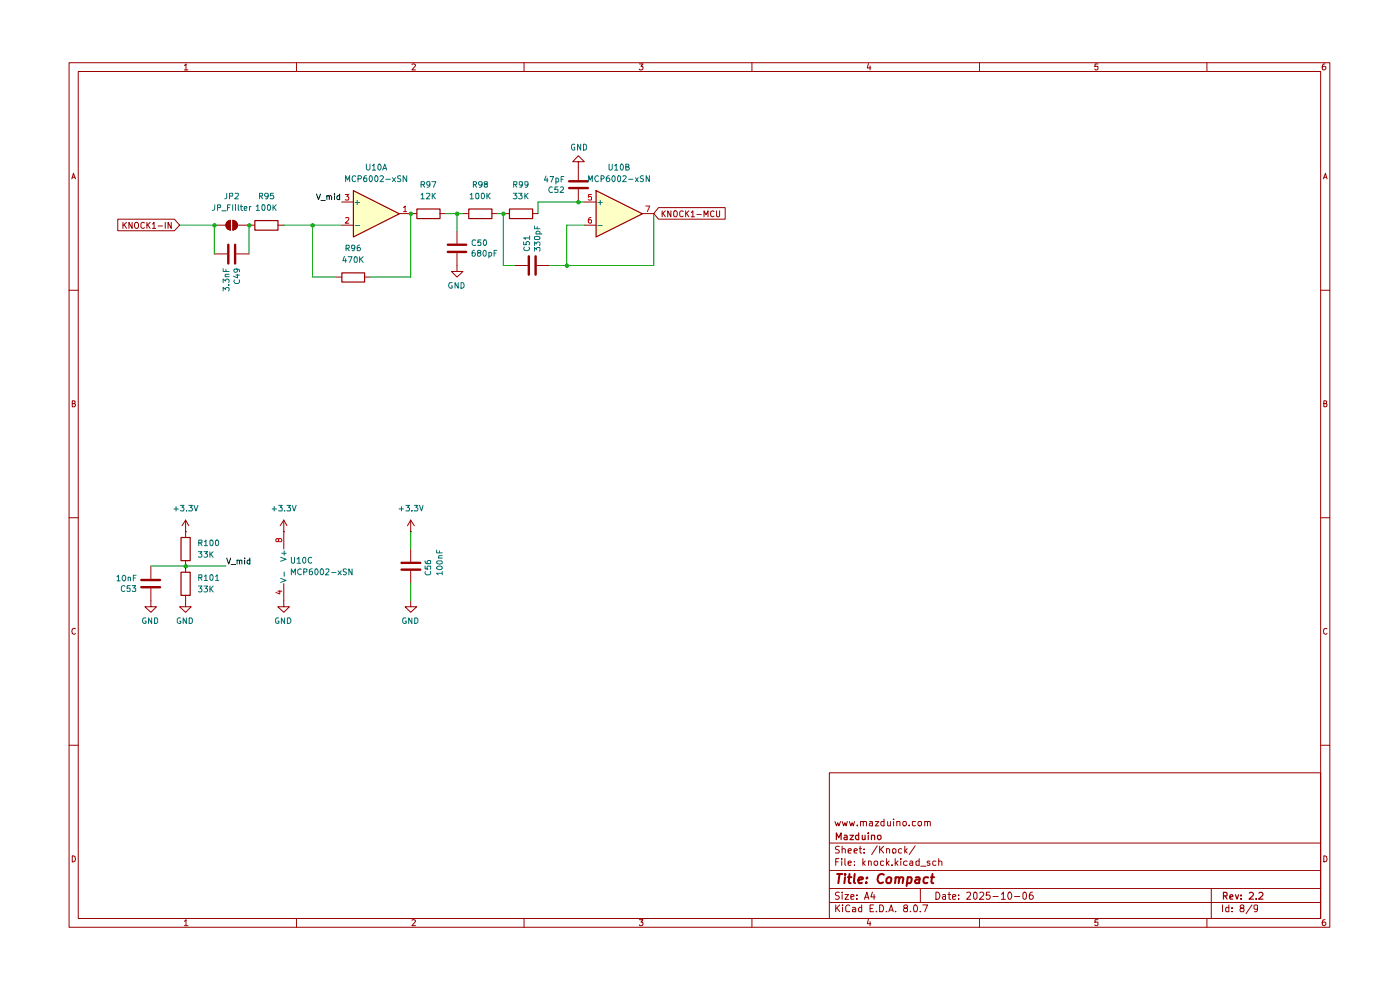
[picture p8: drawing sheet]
<svg xmlns="http://www.w3.org/2000/svg" width="297mm" height="210mm" viewBox="0 0 297 210" stroke-linecap="round" stroke-linejoin="round" font-family="sans-serif">
<g fill="none" stroke="#9b0000" stroke-width=".21">
<path d="M14.7 13.3h267.4v183.4h-267.4zM16.6 15.2h263.6v179.6h-263.6zM39.1 13.9l.4-.3v1.2M39.1 14.8h.8M62.9 13.3v1.9M87.4 13.6h.5l.2 .2-.7 1h.7M111.2 13.3v1.9M135.6 13.6h.8l-.4 .5h.3l.1 .1-.1 .5-.5 .1-.2-.1M159.5 13.3v1.9M184.2 13.5l-.2 .9h.7M184.6 14v.8M207.8 13.3v1.9"/>
<path d="M232.9 13.6h-.6l-.1 .6 .6-.1 .1 .6-.1 .1h-.4l-.2-.1M256 13.3v1.9M281.1 13.6h-.4l-.2 1 .3 .2h.2l.3-.2v-.4l-.2-.1h-.5l-.1 .1M15.2 37.9l.4-1.1 .4 1.1M15.3 37.6h.6M280.8 37.9l.4-1.1 .3 1.1M280.8 37.6h.6M14.7 61.6h1.9M280.2 61.6h1.9M15.3 85.6h.5l.1-.2v-.3l-.6-.1v1.3l.6-.1 .1-.3-.2-.3M280.8 85.6h.5l.1-.2v-.3l-.6-.1v1.3l.6-.1 .1-.3-.2-.3M14.7 109.8h1.9"/>
<path d="M280.2 109.8h1.9M16 133.4l-.2-.1a.65 .65 0 0 0-.6 .6 .65 .65 0 0 0 .6 .6l.2-.1M281.5 133.4l-.2-.1a.65 .65 0 0 0-.6 .6 .65 .65 0 0 0 .6 .6l.2-.1M14.7 158.1h1.9M280.2 158.1h1.9M175.9 163.9h104.3v30.9h-104.3zM175.9 178.8h104.3M177.1 174.3l.4 .9 .2-.7 .3 .7 .3-.9M178.1 179.6l-.5-.1-.3 .2v.4l.5 .2 .3 .4-.2 .2h-.7M178.7 174.3l.3 .9 .2-.7 .3 .7 .3-.9M178.7 179.5v1.4M180.2 174.3l.3 .9 .3-.7 .2 .7 .3-.9"/>
<path d="M181.9 175v.2M182.5 179.5v1.3v.1h.3M182.5 174.3h.6v.9M182.5 174.3v.9M183.1 174.4l.1-.1h.5l.1 .9M184.5 174.3h.5l.1 .9M185.1 174.6h-.5l-.2 .2 .2 .4 .5-.1M185.7 174.3h.7l-.7 .9h.7M186.1 179.4l-1.2 1.9M186.6 179.5v1.4M187.5 179.5l-.9 .9M187.5 174.3h-.5l-.1 .6a.45 .45 0 0 0 .6 .2"/>
<path d="M187.5 173.7v1.5M188.3 174.3v.8l.4 .1 .2-.2M188.9 174.3v.9M189.6 173.7v.1M189.6 174.3v.9M190.3 174.3h.5l.1 .9M190.3 174.3v.9M191.6 174.3h.6l.1 .6-.3 .3h-.2l-.3-.3zM191.9 179.5v1.4M192.9 175v.2M194.1 179.4l-1.2 1.9M194.2 174.3h-.6v.7l.2 .2 .4-.1"/>
<path d="M194.8 174.3h.6v.8l-.4 .1-.3-.3zM196.2 174.3h.5l.1 .9M196.2 174.3v.9M196.8 174.4l.1-.1h.4l.1 .9M15.3 181.5a.64 .64 0 0 1 .7 .7 .64 .64 0 0 1-.7 .6zM39.1 195.4l.4-.3v1.3M39.1 196.4h.8M62.9 194.8v1.9M87.4 195.2l.5-.1 .2 .2-.7 1.1h.7M111.2 194.8v1.9M135.6 195.1h.8l-.4 .5h.3l.1 .2-.1 .5-.5 .1-.2-.2M159.5 194.8v1.9"/>
<path d="M175.9 191.4h104.3M175.9 188.5h104.3M175.9 184.7h104.3M177.3 192v1.4M177.3 182.8h.5M177.6 192.6l.5 .8M178 182.1h-.7v1.5M178.1 189.3l-.5-.1-.3 .2v.4l.5 .2 .3 .4-.3 .4-.6-.1M178.1 192l-.8 .8M178.6 182.1v.2M178.6 182.6v1M178.7 189.2v.2"/>
<path d="M178.7 180.2l.2-.2 .4 .2v.7M178.7 189.8v1M178.7 192v.1M178.7 192.5v.9M179.2 189.8h.8l-.8 1h.8M179.2 182.1v1.3l.2 .2M179.9 183.1l.7-.1-.2-.4-.5 .2v.6l.3 .2 .3-.1M179.9 180.5l.7-.1-.2-.4-.5 .2v.6l.1 .1h.5M180.3 192.1l-.5-.1-.4 .3 .1 .9 .2 .2 .6-.1M180.5 190.3l.7-.2-.1-.3h-.6v.9h.6M180.9 192.5h.4l.2 .2v.7h-.6v-.4l.6-.2M181.2 180.5l.7-.1-.1-.3-.4-.1-.2 .2 .1 .7h.5"/>
<path d="M181.3 183.5v.1M181.3 182.7v.1M181.8 190.6v.2M181.8 189.8v.2M182.3 180h.5M182.8 192v1.4h-.5l-.2-.7 .3-.2h.4M183.1 182.1v1.5M183.1 183.1l.5 .5M183.3 180.9h.1M183.3 180.1v.1M183.4 190.8l.5-1.6 .4 1.6M183.5 190.3h.7"/>
<path d="M183.6 182.6l-.5 .5M184.2 195l-.2 .9h.7M184.2 182.7l.4-.1 .2 .2v.8M184.2 182.6v1M184.6 195.5v.9M184.6 192.7h.5M185.1 189.2l-.4 1.1h1M185.3 192h-.7v1.4h.7M185.4 189.8v1M185.5 182.7h.1a.36 .36 0 0 1 .6 .2v.4a.41 .41 0 0 1-.4 .3 .41 .41 0 0 1-.4-.3zM185.9 193.3v.1M186.6 192a.81 .81 0 0 1 .9 .4 .81 .81 0 0 1-.3 1h-.6z"/>
<path d="M186.9 180.2l.6 .7M187.5 182.7l-.5-.1-.2 .3 .1 .6h.6M188 193.3v.1M188 180.2l.3-.2 .4 .2v.7M188 180v.9M188 182.1v1.5M188.2 183.1l.4 .5M188.6 193.4l.5-1.4 .4 1.4M188.6 182.6l-.6 .5M188.7 193.1h.7M189.2 183.5v.1M189.4 180.1l.4-.1 .3 .3-.2 .6h-.5z"/>
<path d="M189.9 182.1v1.5M190 193.3v.1M190.1 183.1l.4 .5M190.5 182.6l-.6 .5M191.1 182.1v.2M191.1 182.6v1M191.3 180.1a.45 .45 0 0 0-.7 .2l.1 .6h.6M192 192.6l-.2-.1v-.4l.2-.1h.5v.5l-.7 .2-.1 .2 .2 .5h.6v-.5l-.2-.3M192 180.4l.5 .5M192.5 182.7l-.5-.1-.3 .3 .1 .6h.7M192.5 180l-.6 .5M193 182.7l.5-.1 .1 .2v.8"/>
<path d="M193.1 193.3v.1M193.6 183l-.6 .1v.1l.1 .4 .5-.1M194 192h.1a.87 .87 0 0 1 .3 1.4l-.5-.1-.1-.8zM195 182.7h-.7v.8h.7M195 182.1v1.5M195.2 193.3v.1M195.2 188.5v2.9M195.3 183.7h1.1M195.8 192h1l-.6 1.4M197.3 182.7l-.4-.1-.2 .2 .1 .3h.5v.4h-.6M198.5 189.2a.77 .77 0 0 1 .9 .8 .77 .77 0 0 1-.9 .8zM198.5 182.7l-.4-.1-.2 .3 .1 .6h.5"/>
<path d="M199.1 182.7l.5-.1 .2 .2v.8M199.1 182.1v1.5M200 189.8h.6v1M200.6 190.1l-.7 .2 .3 .5 .4-.1M201.1 189.8h.6M201.3 189.2v1.5l.4 .1M202.1 190.3l.7-.2-.1-.3h-.6v.9h.6M203.4 190.6v.2M203.4 189.8v.2M205.1 189.4l.6-.2 .2 .4-.1 .3-.7 .9h.8M206.6 189.4l.3-.2 .4 .4v.8l-.4 .4a.99 .99 0 0 1-.3-1.4zM207.8 194.8v1.9"/>
<path d="M207.9 189.4l.1-.2h.4l.3 .5-.9 1.1h.9M210 189.2h-.7l-.1 .8 .6-.2 .3 .3-.1 .5-.2 .2-.6-.2M210.7 190.2h1.1M212.4 189.7l.5-.5v1.6M212.4 190.8h.9M214 189.3l.1-.1a.82 .82 0 0 1 .6 .8 .82 .82 0 0 1-.6 .8 1.1 1.1 0 0 1-.1-1.5zM215.2 190.2h1.1M217.1 189.4l.2-.2a.88 .88 0 0 1 0 1.6l-.3-.4zM219 189.2l-.4 .1a.94 .94 0 0 0 0 1.5l.5-.2 .1-.5a.46 .46 0 0 0-.4-.3 .46 .46 0 0 0-.4 .3M232.9 195.1h-.6l-.1 .6 .6-.1 .1 .6-.1 .2h-.4l-.2-.2M256 194.8v1.9M257 188.5v6.3"/>
<path d="M259.3 192v1.4M260.7 192v1.4h-.6v-.9h.6M261.4 193.3v.1M261.4 192.5v.2M263.4 192.6l-.3-.1v-.4l.3-.1h.4v.5l-.7 .2v.2l.1 .5h.6l.1-.5-.2-.3M265.6 192l-1.3 1.8M266.8 192.6l-.3 .3-.4-.1-.1-.7 .3-.1 .5 .1v1l-.3 .3h-.4M280.8 181.5a.64 .64 0 0 1 .7 .7 .64 .64 0 0 1-.7 .6zM281.1 195.1l-.4 .1-.2 .9 .3 .3h.2l.3-.3v-.3l-.2-.2h-.5l-.1 .2"/>
</g>
<g fill="none" stroke="#9b0000" stroke-width=".25">
<path d="M177.4 178.1v-1.4l.5 1 .5-1v1.4M179.1 177.2h.5l.1 .9M179.7 177.5l-.6 .1-.1 .2 .2 .3 .5-.1M180.3 177.2h.8l-.8 .9h.8M182.2 177.2h-.5l-.2 .7a.45 .45 0 0 0 .7 .1M182.2 176.7v1.4M182.9 177.2v.8l.4 .1 .2-.2M183.5 177.2v.9M184.2 176.7v.1M184.2 177.2v.9M184.9 177.3l.6-.1 .1 .9M184.9 177.2v.9"/>
<path d="M186.2 177.3l.5-.1 .2 .2v.5l-.2 .2h-.3l-.3-.2zM259.6 190h.6l.1-.5-.2-.2h-.5v1.4M259.9 190l.4 .7M260.9 190.3l.7-.2-.2-.3-.4 .1-.1 .7 .1 .1h.5M262.1 189.8l.3 .9 .4-.9M263.3 190.6v.1M263.3 189.9v.1M265.1 189.5l.1-.2h.4l.3 .4-.1 .3-.8 .7h.9M266.5 190.6v.1M267.1 189.5l.6-.2 .2 .4-.1 .3-.8 .7h.9"/>
</g>
<g fill="none" stroke="#9b0000" stroke-width=".42">
<path d="M177.6 185.4h1.1M178.1 185.4l-.3 1.9M179.3 185.4v.2M179.3 186.1l-.2 1.2M179.9 186.1h.7M180.2 185.4l-.2 1.6 .1 .3h.4M181.3 185.4l-.2 1.6 .3 .3M182.1 186.7l.9-.2v-.3a.6 .6 0 0 0-.8 .1v1h.6M183.8 187.2v.1M183.9 186.2h.1l-.1 .1v-.1v.1M187.5 185.6l-.1-.1a.98 .98 0 0 0-1.1 .3 .98 .98 0 0 0 0 1.2 .63 .63 0 0 0 1 .2M188.1 186.4l.4-.3 .5 .1v.7l-.1 .4h-.6l-.2-.1z"/>
<path d="M190 186.2l.3-.1 .4 .1-.1 1.1M190 186.1l-.1 1.2M190.8 186.3a.47 .47 0 0 1 .4-.2 .47 .47 0 0 1 .4 .2l-.1 1M192.6 186.2l.6-.1 .2 .3-.2 .9h-.8M192.6 186.1l-.3 1.8M194.3 186.2h.7l-.1 1.1M195.1 186.5l-.7 .1-.3 .2 .1 .5h.2h.6M196.9 186.2h-.8l-.2 .7 .3 .4h.5M197.5 186.1h.7M197.8 185.4l-.2 1.6 .1 .3h.3"/>
</g>
<g fill="#fdffc4">
<path d="M126.4 40.4l9.8 4.9-9.8 4.9z"/>
<path d="M74.9 40.4l9.8 4.9-9.8 4.9z"/>
</g>
<path d="M54.1 46.8h4.9v2h-4.9zM88.4 44.3h4.9v2.1h-4.9zM99.4 44.3h5v2.1h-5zM108.1 44.3h4.9v2.1h-4.9zM126.5 40.4l9.8 5-9.8 4.9z" fill="none" stroke="#9b0000" stroke-width=".25"/>
<g fill="none" stroke="#9b0000" stroke-width=".21">
<path d="M122.7 34.3h-1.2l1.2-1.3 1.3 1.3h-1.3v3.9M25 46.5h12l1.1 1.3-1.1 1.2h-12zM26.1 47.2v1.2M26.3 47.7l.5 .7M26.8 47.2l-.7 .6M28 47.2v1.2l-.6-1.2v1.2M28.6 47.3l.5-.1a.86 .86 0 0 1 0 1.2 .46 .46 0 0 1-.6-.4zM30.7 47.3l-.5-.1-.3 .3v.6l.2 .3h.3l.3-.1M31.2 47.2v1.2M31.3 47.7l.5 .7M31.8 47.2l-.6 .6M32.3 47.5l.4-.3v1.2"/>
<path d="M32.3 48.4h.7M33.5 47.9h1M35.1 47.2v1.2M36.3 47.2v1.2l-.7-1.2v1.2M48.9 46.7a1.02 1.02 0 0 0-1 1.1 1.02 1.02 0 0 0 1 1M52.8 47.8h1.2M58.9 47.8h1.3M87.1 45.3h1.3M93.3 45.3h1.2M96.9 53.6v4h-1.1l1.1 1.2 1.3-1.2h-1.3M96.9 49v2.7M98.2 45.3h1.2"/>
<path d="M104.3 45.3h1.3M106.8 45.3h1.2M109.2 56.3h2.7M113 45.3h1.1M113.9 56.3h2.7M122.7 40.1v2.8M124 42.9h2.4M124 47.8h2.4M136.2 45.3h2.5M139.7 44h14.1v2.5h-14.1l-1-1.2zM140.5 44.7v1.3M140.6 45.2l.5 .8"/>
<path d="M141.1 44.7l-.6 .7M142.3 44.7v1.3l-.6-1.3v1.3M142.9 44.9l.5-.2a.86 .86 0 0 1 0 1.3l-.5-.2zM145 44.9l-.4-.2-.4 .4 .1 .7 .3 .2 .4-.2M145.5 44.7v1.3M145.6 45.2l.5 .8M146.1 44.7l-.6 .7M146.6 45.1l.4-.4v1.3M146.6 46h.7M147.8 45.5h1M149.4 46v-1.3l.4 .9 .4-.9v1.3M151.5 44.9l-.3-.2a.65 .65 0 0 0-.5 .7 .65 .65 0 0 0 .5 .6l.3-.2"/>
<path d="M152 44.7v1l.2 .3 .5-.2v-1.1"/>
</g>
<path d="M120.7 38.5h4M120.7 39.9h4M95 53.4h3.9M95 51.9h3.9M112.2 54.4v3.9M113.6 54.4v3.9" fill="none" stroke="#9b0000" stroke-width=".51"/>
<path d="M126.8 42.9h1M126.8 47.8h1M127.3 42.5v.9" fill="none" stroke="#007070" stroke-width=".21"/>
<path d="M125.4 46.2h-.4l-.2 .9 .3 .2h.4v-.6l-.2-.1h-.2l-.3 .2M125.5 41.2h-.6l-.1 .6 .2-.1h.3l.2 .1v.5h-.7M137 43.7h.8l-.5 1.2" fill="none" stroke="#c10000" stroke-width=".21"/>
<path d="M48.2 47l.7-.3v2.1a1.02 1.02 0 0 1-.9-.6 1.02 1.02 0 0 1 .2-1.2z" fill="#9b0000"/>
<path d="M48.9 46.7v2.1M49.4 46.7a1.02 1.02 0 0 1 1 1.1 1.02 1.02 0 0 1-1 1z" fill="none" stroke="#9b0000" stroke-width=".21"/>
<path d="M49.4 46.7a1.02 1.02 0 0 1 1 1.1 1.02 1.02 0 0 1-1 1z" fill="#9b0000"/>
<g fill="none" stroke="#9b0000" stroke-width=".21">
<path d="M45.5 47.8h2.4M45.5 53.9h2.7M50.1 53.9h2.7M50.4 47.8h2.4M71.2 58.8h1.3M72.5 47.8h2.4M72.5 42.9h2.4M77.3 58.8h1.3M84.7 45.3h2.4M39.4 112.8h.1M39.4 110.3l-.8 1.2M39.4 110.3v3.7"/>
<path d="M39.4 118.9v2.4M39.4 110.3l.7 1.2M60.2 112.8h.1M60.2 110.3v6.1M60.2 110.3l-.8 1.2M60.2 110.3l.7 1.2M87.1 112.8h.1M87.1 110.3v2.5M87.1 116.4v2.7M87.1 110.3l-.7 1.2M87.1 110.3l.8 1.2M32 124.7v4h-1.3l1.3 1.2 1.2-1.2h-1.2"/>
<path d="M32 120.1v2.7M39.4 126.3v2.4h-1.3l1.3 1.2 1.2-1.2h-1.2M60.2 123.8v4.9h-1.3l1.3 1.2 1.2-1.2h-1.2M87.1 127.4v1.3h-1.2l1.2 1.2 1.3-1.2h-1.3M87.1 121.1v2.7"/>
</g>
<path d="M48.4 51.9v4M49.9 51.9v4M85.2 119.4h4M30 123h4M30 124.6h4M85.2 120.8h4" fill="none" stroke="#9b0000" stroke-width=".51"/>
<path d="M75.4 47.8h.9M75.4 42.9h.9M75.8 42.5v.9M59.5 118.2l1.2 .4-1.2 .5M59.8 117.4h.9M60.3 116.9v.9M59.5 122.7l1.2 .4-1.2 .4M60.3 121.3v1" fill="none" stroke="#007070" stroke-width=".21"/>
<path d="M73.2 41.2h.8l-.4 .5 .4 .2-.1 .5-.7-.1M73.3 46.2h.6l.1 .3-.8 .8h.8M85.6 44l.3-.3v1.2M85.6 44.9h.7M59.1 114.5l.2-.3h.2l.3 .3-.1 .4h-.5l-.2-.6h-.4l-.1 .4 .2 .2 .4-.2M58.9 125.4h.9M59.4 125.2v.8l-.9-.3" fill="none" stroke="#c10000" stroke-width=".21"/>
<g fill="none" stroke="#0c0c0c" stroke-width=".21">
<path d="M67.1 41.2l.5 1.1 .4-1.1M68.1 42.5h.9M69.3 41.7l.2-.2 .3 .1 .1 .7M69.3 41.5v.8M69.9 41.8l.1-.3 .3 .1 .1 .7M71 41.2h.1M71 41.5v.8M72.1 41.6l-.4-.1-.2 .3v.5h.6M72.1 41.2v1.1M48.1 118.4l.4 1.2 .4-1.2M49 119.7h1M50.3 118.9l.3-.1 .2 .2v.6"/>
<path d="M50.3 118.8v.8M50.8 119l.2-.2 .3 .1v.7M51.9 118.4v.1M51.9 118.8v.8M53 118.9l-.3-.1-.3 .3v.3l.3 .2h.3M53 118.4v1.2"/>
</g>
<path d="M72.5 57.9h4.8v1.9h-4.8zM75 40.4l9.7 5-9.7 4.9zM38.4 114h1.9v4.9h-1.9zM38.4 121.4h1.9v4.9h-1.9z" fill="none" stroke="#9b0000" stroke-width=".25"/>
<g fill="none" stroke="#00a300" stroke-width=".21">
<path d="M38.1 47.8h7.4v6.1M52.8 47.8v6.1M60.2 47.8h12.3M66.3 47.8v11h4.9M87.1 45.3v13.5h-8.5M94.5 45.3h3.7M96.9 45.3v3.7M105.6 45.3h1.2v11h2.4M124 42.9h-9.9v2.4M124 47.8h-3.8v8.5M138.7 45.3v11h-22.1M87.1 112.8v3.6"/>
<path d="M32 120.1h15.9M87.1 123.8v3.6"/>
</g>
<g fill="#00a300">
<circle cx="87.2" cy="45.4" r=".47"/>
<circle cx="97" cy="45.4" r=".47"/>
<circle cx="106.8" cy="45.4" r=".47"/>
<circle cx="122.7" cy="42.9" r=".47"/>
<circle cx="120.3" cy="56.4" r=".47"/>
<circle cx="45.5" cy="47.8" r=".47"/>
<circle cx="52.9" cy="47.8" r=".47"/>
<circle cx="66.3" cy="47.8" r=".47"/>
<circle cx="39.4" cy="120.1" r=".47"/>
</g>
<g fill="none" stroke="#007070" stroke-width=".21">
<path d="M73.3 38.5v-1.2l.4 .9 .5-.9v1.2M75.4 37.4l-.2-.1a.65 .65 0 0 0-.5 .6 .65 .65 0 0 0 .5 .6l.2-.1M76 37.9h.5l.2-.4-.2-.2h-.5v1.2M77.7 37.3h-.2a.93 .93 0 0 0-.3 1.2h.4l.2-.1v-.5l-.6-.1-.1 .1M77.7 34.8v1l.3 .3h.2l.3-.3v-1M78.6 37.3a.68 .68 0 0 1 .4 .6 .68 .68 0 0 1-.4 .6l-.3-.5 .1-.6zM79 35.1l.3-.3v1.3M79 36.1h.7M79.5 37.5l.3-.2a.68 .68 0 0 1 .4 .6 .68 .68 0 0 1-.4 .6l-.3-.2zM80.4 34.8a.68 .68 0 0 1 .5 .6 .68 .68 0 0 1-.5 .7l-.2-.3v-.7zM80.6 37.4l.5-.1 .3 .2-.8 1h.8M81.2 36.1l.4-1.3 .4 1.3"/>
<path d="M81.3 35.7h.6M81.9 38h.9M83.2 37.7l.7 .8M83.9 37.7l-.7 .8M85 37.4l-.4-.1-.3 .2 .1 .3 .6 .2v.4l-.2 .1h-.5M86.3 37.3v1.2l-.8-1.2v1.2M89.3 39.1h.6l.2-.4-.2-.2h-.6v1.2M89.7 39.1l.4 .6M91.2 39l-.2 .3-.4-.1v-.7l.6 .1v.9l-.6 .2M91.6 38.5h.9l-.5 1.2M100.4 39.1h.5l.2-.4-.2-.2h-.5v1.2M100.7 39.1l.4 .6"/>
<path d="M102.3 39l-.3 .3h-.2l-.3-.3v-.3l.2-.2h.4a.94 .94 0 0 1 0 1.1l-.4 .1M103 39l-.3-.2 .2-.3h.4l.1 .5a.51 .51 0 0 0-.6 .6h.6v-.5l-.2-.1M109 39.1h.6v-.5l-.6-.1v1.2M109.2 39.1l.4 .6M110.8 39l-.2 .3-.4-.1v-.6l.5-.1 .1 .2-.1 .9-.5 .1M112 39l-.2 .3-.5-.2v-.5l.5-.1a.94 .94 0 0 1 0 1.1l-.4 .1M115.8 37.4l-.3 .8h.8M116.1 37.8v.8M116.7 37.4h.7l-.5 1.2M117.2 39.7a.61 .61 0 0 0-.8 .3 .61 .61 0 0 0 .3 .8l.5-.1M117.9 37.9l.4-.1 .2 .2v.5h-.6M117.9 37.8v1.2"/>
<path d="M118.4 39.6h-.6l-.1 .6 .6-.1 .1 .6h-.7M118.9 39.7l.4-.1 .3 .4-.8 .8h.8M119 38h.5M119.6 37.4h-.6v1.2M121.9 30.7l-.3-.1-.4 .3v.6l.4 .3h.3v-.5h-.1M123.2 30.6v1.2l-.7-1.2v1.2M123.8 30.6a.64 .64 0 0 1 .7 .6 .64 .64 0 0 1-.7 .6zM124.9 38.5v-1.2l.3 .9 .5-.9v1.2M126.9 37.4l-.1-.1a.64 .64 0 0 0-.6 .6 .64 .64 0 0 0 .6 .6l.1-.1M127.5 37.9h.4l.3-.2-.3-.4h-.4v1.2M129.2 37.3l-.4 .1-.2 .9 .3 .2h.2l.3-.2v-.4l-.2-.1h-.4l-.2 .1M129.2 34.8v1.1l.2 .2h.2l.3-.3v-1"/>
<path d="M130 37.4l.2-.1 .3 .2v.8l-.3 .2a.71 .71 0 0 1-.2-1.1zM130.4 35.1l.3-.3v1.3M130.4 36.1h.7M131.2 37.3l.5 .2v.8l-.3 .2a.75 .75 0 0 1-.2-1.2zM131.8 34.8a.68 .68 0 0 1 .5 .6 .68 .68 0 0 1-.5 .7l-.2-.5 .1-.6zM132.2 37.4l.4-.1 .2 .3-.7 .9h.7M132.8 35.4l.6-.1v-.4l-.6-.1v1.3h.5l.2-.4-.3-.3M133.4 38h.9M134.8 37.7l.6 .8M135.4 37.7l-.6 .8M136.5 37.4l-.4-.1-.3 .2 .1 .3 .6 .2v.4l-.2 .1h-.5M137.8 37.3v1.2l-.7-1.2v1.2"/>
<path d="M45.6 43.4v.9l-.2 .2-.4 .1M46.1 44h.6v-.6h-.6v1.2M47.1 44.7h.9M47.3 60v-.8l.5 .4 .1-.3h.6v.7M47.3 57v.6h1.3M47.8 58.7h.8M47.9 57.2v.4M48.1 41v1l-.4 .2M48.3 44h.4M48.6 58.2h-.8v.3l.1 .2M48.7 41.6h.6l.1-.5-.7-.1v1.2M48.9 43.4h-.6v1.2"/>
<path d="M49.4 43.4v1.2M49.7 59.4l-.1 .3 .3 .4h.7l.2-.2-.1-.5M49.9 41.1l.6-.1 .1 .5-.8 .7h.8M50 43.4v.1M50 43.8v.8M50 58.3h.8M50.1 57.1l.3 .1-.1 .5h-.6v-.6h.9l.2 .1v.5M50.4 58.2v.7l-.9-.3M50.6 43.4v1.1l.1 .1M51 43.8h.5M51.1 43.4v1.1l.4 .1M51.8 44.2l.6-.1-.2-.3-.4 .1v.6h.5"/>
<path d="M52.9 43.8v.8M53.3 43.8l-.4 .2M54.4 43.8l.3-.4v1.2M54.4 44.6h.6M55 41.6h.6v-.6h-.6v1.2M55.3 41.6l.4 .6M55.6 43.5l.5-.1a.86 .86 0 0 1-.1 1.2l-.4-.1zM56.7 43.6l.2-.2h.3a.86 .86 0 0 1 0 1.2l-.5-.2zM56.9 41.5l-.3 .3h-.2l-.3-.3v-.3l.2-.2h.4a.94 .94 0 0 1 0 1.1l-.4 .1M57.9 43.4v1.2M58 41h-.6l-.1 .6 .2-.2h.3l.3 .3-.1 .4h-.7M58.1 44l.5 .6"/>
<path d="M58.6 43.4l-.7 .7M73.1 54.4l-.4 .9h.8M73.3 54.9v.7M73.4 52.7l.6-.1 .1-.5-.7-.1v1.2M73.7 52.7l.4 .5M73.8 54.5h.9l-.5 1.1M75.2 54.5h.3l.3 .2v.8l-.2 .1h-.4zM75.3 52.5l-.3 .3-.4-.1v-.6l.4-.1 .3 .3-.2 .8-.4 .1M76.3 52l-.5 .3v.8l.5 .1 .2-.2v-.3l-.2-.2h-.4l-.1 .2M76.3 54.5v1.1M76.5 55l.6 .6M77.1 54.5l-.8 .6"/>
<path d="M89.3 41.3l.4-.3v1.2M89.3 42.2h.7M90.4 41.1l.6-.1 .2 .2-.1 .3-.7 .7h.8M91.7 41v1.2M91.9 41.5l.5 .7M92.4 41l-.7 .7M95.9 60h-.5a.61 .61 0 0 0-.2 .7 .61 .61 0 0 0 .7 .4v-.5h-.1M97.2 60v1.1l-.7-1.1v1.1M97.8 60h.4a.66 .66 0 0 1 .3 .7 .66 .66 0 0 1-.7 .4zM99.7 41.3l.4-.3v1.2M99.7 42.2h.7M100.7 53.1l-.5 .3v.8l.4 .2 .2-.3v-.3l-.1-.2h-.4l-.1 .2"/>
<path d="M100.9 41.2l.2-.2h.3a.86 .86 0 0 1 0 1.2l-.5-.3zM100.9 51l-.6-.1-.1 .3v.6a.52 .52 0 0 0 .7 .2M101.5 53.6l-.2-.2 .1-.2h.5v.3l-.4 .1-.2 .3v.2l.2 .3h.3l.2-.3v-.2l-.2-.3M102 50.9h-.6v.6l.1-.2h.4l.1 .2v.5h-.6M102.1 41.2l.2-.2 .3 .1a.66 .66 0 0 1-.2 1.1l-.3-.3zM102.6 53.2l.3-.1 .2 .3v.7l-.2 .3a.71 .71 0 0 1-.3-1.2zM102.6 51l.4-.1a.86 .86 0 0 1 0 1.2l-.4-.1zM103.3 41v1.2M103.5 41.5l.5 .7M103.7 53.6l.4-.1 .2 .3v.3l-.2 .3-.4-.1M103.7 53.5v1.2M104 41l-.7 .7"/>
<path d="M104.8 53.7h.4M105.4 53.1h-.6v1.3M108.9 41h.7l-.4 .4 .4 .3v.4h-.7M110 41h.7l-.3 .4 .3 .2v.5h-.7M111.1 51.3v.6h.6v-.6l.4-.1 .3 .3-.2 .4M111.3 52.4l-.2 .3a.65 .65 0 0 0 .6 .5 .65 .65 0 0 0 .7-.5l-.2-.3M111.3 41v1.2M111.5 41.5l.5 .7M112 41l-.7 .7M112.4 50.5h-1.3l.3 .1v.2M112.4 50.1v.7M113.4 53.3v-.8l.4 .4 .2-.4h.5v.8"/>
<path d="M113.4 52.1v-.8l.4 .4 .1-.3h.6v.7M113.4 47.9v.6h1.2M113.5 50.2l.6-.1a.35 .35 0 0 1 .4 .3 .35 .35 0 0 1-.2 .4h-.8l-.1-.2zM113.7 49.6h1.3M113.8 49.6l-.1-.3 .3-.3 .5 .1v.5M114 48.1v.4M47.3 61.7v-.7l.5 .4 .1-.3h.6v.6M48.5 60.5h.1M36.9 108h1M37.3 107.5v.9M38.3 107.2h.7l-.4 .4 .4 .3v.5l-.7-.1M39.5 108.3v.1"/>
<path d="M40.1 107.2h.7l-.4 .4 .4 .3-.1 .4h-.6M41.2 107.2l.4 1.2 .4-1.2M42.1 117h.7l-.4 .4 .4 .3v.4h-.7M42.2 115.2h.6v-.5l-.6-.1v1.2M42.5 115.2l.3 .6M43.3 117h.7l-.4 .4 .4 .3-.1 .4h-.6M43.4 114.9l.3-.3v1.2M43.4 115.8h.6M44.5 114.7l.2-.1h.3a.86 .86 0 0 1 0 1.2l-.5-.3zM44.5 117v1.2M44.7 117.5l.5 .7M45.2 117l-.7 .7"/>
<path d="M45.7 114.7l.2-.1 .3 .1a.66 .66 0 0 1-.2 1.1l-.3-.3zM57.7 108h1M58.2 107.5v.9M59.1 107.2h.8l-.5 .4 .5 .2v.5h-.8M60.4 108.3v.1M60.9 107.2h.7l-.4 .4 .4 .3v.5l-.7-.1M61.8 118.2v1l.3 .3 .4-.2v-1.1M62 107.2l.4 1.2 .4-1.2M63 118.5l.4-.3v1.3M63 119.5h.8M64.4 118.3l.2-.1 .3 .3v.7l-.3 .3a.71 .71 0 0 1-.2-1.2zM66.1 118.3l-.2-.1a.6 .6 0 0 0-.5 .7 .6 .6 0 0 0 .6 .5l.1-.1"/>
<path d="M84.7 108h.9M85.2 107.5v.9M86.1 107.2h.8l-.5 .4 .5 .3-.1 .5-.7-.1M87.4 108.3v.1M87.9 107.2h.8l-.5 .4 .5 .3-.1 .4h-.7M89 107.2l.4 1.2 .4-1.2M90.2 119l.2 .6h.9l.1-.6h-.7l-.1 .3 .3 .3M92.6 116.7v.6h1.2M92.7 119.1l.9-.1 .2 .1v.4a.77 .77 0 0 1-1.2-.2zM93.1 118.4h.7M93.2 116.9v.4M93.8 117.9l-.7 .1v.4"/>
<path d="M24.8 122.4l.4-.4v1.2M24.8 123.2h.7M26.1 122.1l.2-.1a.84 .84 0 0 1 .2 1.2h-.3a.78 .78 0 0 1-.1-1.1zM26.5 124.4l-.3-.2-.5 .4 .1 .7 .4 .2 .3-.2M27.2 122.5l.4-.1 .1 .8M27.2 122.4v.8M27.6 124.2h-.6l-.1 .6h.7v.5l-.2 .2h-.3l-.2-.2M28 124.2h.8l-.4 .5 .4 .1v.5l-.2 .2h-.4l-.2-.2M28.3 122.6h.4M28.9 122h-.6v1.2M30.9 131.1h-.4a.61 .61 0 0 0-.3 .8 .61 .61 0 0 0 .8 .3v-.4h-.3M32.2 131.1v1.2l-.7-1.2v1.2"/>
<path d="M32.8 131.1h.5l.1 .2v.7l-.3 .3h-.3zM38.3 131.1h-.4l-.3 .2 .1 .8 .3 .2 .4-.1v-.4h-.3M39.5 131.1v1.2l-.6-1.2v1.2M40.1 131.1h.5l.2 .2v.7l-.3 .3h-.4zM42.1 124.3h.7l-.4 .5 .4 .3v.4h-.7M42.2 122.5l.6-.1v-.4l-.6-.1v1.2M42.5 122.5l.3 .6M43.3 124.3h.7l-.4 .5 .4 .3-.1 .4h-.6M43.4 122.3l.3-.4v1.2M43.4 123.1h.6M44.5 122.1l.2-.2h.3a.91 .91 0 0 1 0 1.2l-.5-.2zM44.5 124.3v1.3"/>
<path d="M44.7 124.9l.5 .7M45.2 124.3l-.7 .8M45.7 122.3l.4-.4v1.2M45.7 123.1h.7M59.1 131.1h-.4a.61 .61 0 0 0-.3 .8 .61 .61 0 0 0 .8 .3v-.4h-.3M60.4 131.1v1.2l-.7-1.2v1.2M61 131.1h.5a.66 .66 0 0 1 .2 .8 .66 .66 0 0 1-.7 .4zM61.8 121.9v-1.2l.4 .8 .5-.8v1.2M63.9 120.7h-.3l-.4 .2v.7l.4 .3 .3-.1M64.4 121.3h.6l.1-.6h-.7v1.2M66.2 120.7l-.6 .2v.9l.3 .1 .3-.1v-.6h-.5l-.1 .1M66.9 120.7h.1a.6 .6 0 0 1 .6 .5 .6 .6 0 0 1-.3 .6l-.2 .1-.3-.2z"/>
<path d="M68.1 120.7a.61 .61 0 0 1 .6 .4 .61 .61 0 0 1-.2 .7 .6 .6 0 0 1-.7-.3 .6 .6 0 0 1 .3-.8zM69.1 120.7h.7v.5l-.8 .7h.8M70.4 121.4h.9M71.7 121.1l.7 .8M72.4 121.1l-.7 .8M73.5 120.7h-.7v.5l.7 .3-.3 .4-.4-.1M74.7 120.7v1.2l-.7-1.2v1.2M86.1 131.1h-.5l-.2 .2v.7a.52 .52 0 0 0 .8 .2v-.4h-.3M87.4 131.1v1.2l-.7-1.2v1.2M88 131.1h.4l.3 .2v.7l-.5 .3h-.2zM90.2 120.1v.6h.6l-.2-.1v-.4l.2-.1h.5v.6M90.3 121.3a.45 .45 0 0 0 .1 .6h.7l.3-.1-.1-.5"/>
<path d="M92.7 120.2a.94 .94 0 0 1 1.1 0l-.1 .5a.66 .66 0 0 1-1.1-.3zM93.8 121.6h-1.2l.4 .3M93.8 121.3v.6"/>
</g>
</svg>
